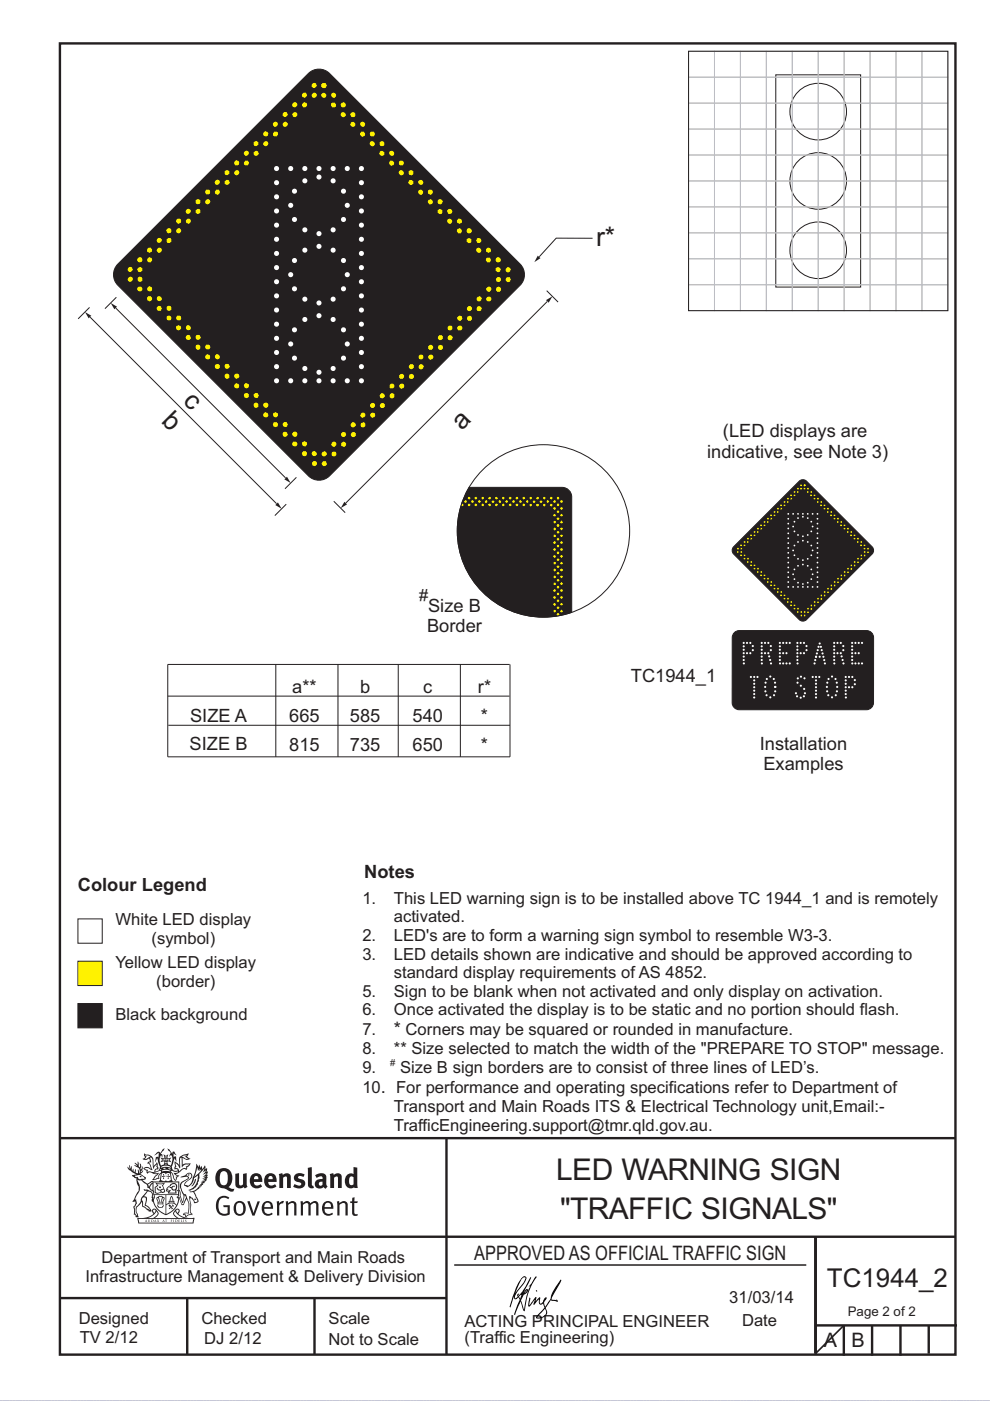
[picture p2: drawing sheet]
<svg xmlns="http://www.w3.org/2000/svg" width="210mm" height="297mm" viewBox="0 0 210 297" stroke-linecap="round" stroke-linejoin="round" font-family="sans-serif">
<defs><g id="words">
<g font-size="6.3" fill="#231f20">
<text x="118" y="250.3">LED WARNING SIGN</text>
<text x="118.8" y="258.3">&quot;TRAFFIC SIGNALS&quot;</text>
</g>
<g font-size="5.6" fill="#231f20">
<text x="126.4" y="52.1">r*</text>
<text x="34" y="89.5" transform="rotate(45 34 89.5)">b</text>
<text x="38.6" y="85.3" transform="rotate(45 38.6 85.3)">c</text>
<text x="98" y="91.4" transform="rotate(-45 98 91.4)">a</text>
</g>
<text font-size="5.5" fill="#231f20" x="175.4" y="272.9">TC1944_2</text>
<g font-size="4.2" fill="#231f20">
<text x="100.6" y="267.2">APPROVED AS OFFICIAL TRAFFIC SIGN</text>
<text x="174.7" y="285.6">A</text>
<text x="180.6" y="285.6">B</text>
</g>
<g font-size="3.9" fill="#231f20">
<text x="153.3" y="92.7">(LED displays are</text>
<text x="150" y="97.1">indicative, see Note 3)</text>
<text x="90.8" y="129.7">Size B</text>
<text x="90.6" y="134">Border</text>
<text x="62" y="147">a**</text>
<text x="76.4" y="147">b</text>
<text x="89.8" y="147">c</text>
<text x="101.4" y="147">r*</text>
<text x="133.8" y="144.7">TC1944_1</text>
<text x="40.3" y="153">SIZE A</text>
<text x="61.3" y="153.1">665</text>
<text x="74.2" y="153.1">585</text>
<text x="87.5" y="153.1">540</text>
<text x="102" y="153.1">*</text>
<text x="40.2" y="159.1">SIZE B</text>
<text x="61.3" y="159.1">815</text>
<text x="74.2" y="159.1">735</text>
<text x="87.5" y="159.1">650</text>
<text x="102" y="159.1">*</text>
<text x="161.1" y="159">Installation</text>
<text x="161.9" y="163.3">Examples</text>
<text x="16.5" y="188.9">Colour Legend</text>
<text x="77.3" y="186.1">Notes</text>
<text x="83.5" y="219.5">* Corners may be squared or rounded in manufacture.</text>
</g>
<g font-size="3.5" fill="#231f20">
<text x="88.9" y="127.4">#</text>
<text x="76.9" y="191.6">1.</text>
<text x="83.5" y="191.6">This LED warning sign is to be installed above TC 1944_1 and is remotely</text>
<text x="24.5" y="196.2">White LED display</text>
<text x="83.5" y="195.6">activated.</text>
<text x="32.1" y="200.2">(symbol)</text>
<text x="76.9" y="199.5">2.</text>
<text x="76.9" y="203.5">3.</text>
<text x="83.5" y="199.5">LED's are to form a warning sign symbol to resemble W3-3.</text>
<text x="83.5" y="203.5">LED details shown are indicative and should be approved according to</text>
<text x="24.5" y="205.3">Yellow LED display</text>
<text x="33.1" y="209.2">(border)</text>
<text x="83.5" y="207.4">standard display requirements of AS 4852.</text>
<text x="76.9" y="211.3">5.</text>
<text x="76.9" y="215.3">6.</text>
<text x="83.5" y="211.3">Sign to be blank when not activated and only display on activation.</text>
<text x="83.5" y="215.3">Once activated the display is to be static and no portion should flash.</text>
<text x="24.5" y="216.3">Black background</text>
<text x="76.9" y="219.5">7.</text>
<text x="76.9" y="223.6">8.</text>
<text x="76.9" y="227.5">9.</text>
<text x="83.5" y="223.6">** Size selected to match the width of the &quot;PREPARE TO STOP&quot; message.</text>
<text x="84.8" y="227.5">Size B sign borders are to consist of three lines of LED’s.</text>
<text x="76.9" y="231.8">10. For performance and operating specifications refer to Department of</text>
<text x="83.5" y="235.8">Transport and Main Roads ITS &amp; Electrical Technology unit,Email:-</text>
<text x="83.5" y="239.7">TrafficEngineering.support@tmr.qld.gov.au.</text>
<text x="21.5" y="267.8">Department of Transport and Main Roads</text>
<text x="18.1" y="271.8">Infrastructure Management &amp; Delivery Division</text>
<text x="16.7" y="280.7">Designed</text>
<text x="42.7" y="280.7">Checked</text>
<text x="69.7" y="280.7">Scale</text>
<text x="98.5" y="281.4">ACTING PRINCIPAL ENGINEER</text>
<text x="154.7" y="276.2">31/03/14</text>
<text x="157.4" y="281.2">Date</text>
<text x="16.9" y="284.8">TV 2/12</text>
<text x="43.3" y="284.9">DJ 2/12</text>
<text x="69.7" y="285.2">Not to Scale</text>
<text x="98.5" y="284.8">(Traffic Engineering)</text>
</g>
<text font-size="2.8" fill="#231f20" x="179.8" y="279.1">Page 2 of 2</text>
<text font-size="2" fill="#231f20" x="82.7" y="226">#</text>
</g></defs>
<path d="M12.7 9.2h190v278h-190zM12.7 241.3h189.9M94.7 241.4v45.8M12.7 275.2h82M12.7 262.2h190.1M39.7 275.2v12M66.7 275.2v12M173 262.2v24.8M173 281h30M197 281v6" fill="none" stroke="#231f20" stroke-width=".51"/>
<path d="M96.4 268.2h74.6" fill="none" stroke="#231f20" stroke-width=".21"/>
<g fill="#231f20">
<path d="M47 248.5a2.55 2.55 0 0 0 0 2.7l.3 .1a.81 .81 0 0 0 1-.9v-.6a1.04 1.04 0 0 0-1.1-1.5zM46.3 248.1a1.82 1.82 0 0 1 2.1-.2 1.82 1.82 0 0 1 .9 1.9 2.29 2.29 0 0 1-.8 1.9l.7 .3h.5l-.2 .6a2.87 2.87 0 0 1-2-.7 2.12 2.12 0 0 1-1.7-3.1z" fill-rule="evenodd"/>
<path d="M49.9 248.9l.8-.2v2a.46 .46 0 0 0 .2 .6 .46 .46 0 0 0 .7-.2v-2.2l.7-.2v2.4l.2 .5-.6 .4-.2-.3a1.02 1.02 0 0 1-1.2 .2 1.02 1.02 0 0 1-.6-1.1z" fill-rule="evenodd"/>
<path d="M54 249.5l-.1 .5h.9a.49 .49 0 0 0-.2-.6 .49 .49 0 0 0-.6 .1zM53.4 249.2a1.34 1.34 0 0 1 1.6-.3 1.34 1.34 0 0 1 .6 1.5v.2h-1.7a.77 .77 0 0 0 .5 .8 .77 .77 0 0 0 .9-.3l.3 .4a1.59 1.59 0 0 1-2.1 .2 1.59 1.59 0 0 1-.4-2z" fill-rule="evenodd"/>
<path d="M57 249.5l-.1 .5h.9a.49 .49 0 0 0-.2-.6 .49 .49 0 0 0-.6 .1zM56.4 249.2a1.34 1.34 0 0 1 1.6-.3 1.34 1.34 0 0 1 .7 1.5v.2h-1.8a.77 .77 0 0 0 .5 .8 .77 .77 0 0 0 .9-.3l.3 .4a1.59 1.59 0 0 1-2 .2 1.59 1.59 0 0 1-.5-2z" fill-rule="evenodd"/>
<path d="M59.1 248.9l.8-.2 .1 .4a.95 .95 0 0 1 1-.3 .95 .95 0 0 1 .7 .8v2.3h-.8v-2.3a.46 .46 0 0 0-.8 .1v2.2h-.9z" fill-rule="evenodd"/>
<path d="M62.5 249.1a1.75 1.75 0 0 1 2.1-.1l-.2 .5-.6-.2a.43 .43 0 0 0-.6 .3l.4 .3a1.04 1.04 0 0 1 1.2 1.2 1.04 1.04 0 0 1-1.4 .9l-1.2-.4 .3-.6 1 .4 .4-.4a.88 .88 0 0 0-1-.5l-.4-.2-.1-.4z" fill-rule="evenodd"/>
<path d="M65.3 247.6l.8-.2 .1 3.8 .2 .2 .2 .5a.88 .88 0 0 1-1-.1 .88 .88 0 0 1-.3-1z" fill-rule="evenodd"/>
<path d="M67.8 250.6a.43 .43 0 0 0-.1 .7 .43 .43 0 0 0 .7-.1v-.7zM66.8 249.2a1.7 1.7 0 0 1 2.4 .1v1.8l.3 .4-.4 .5-.5-.3a1.03 1.03 0 0 1-1.7-.2 1.03 1.03 0 0 1 .8-1.5h.7v-.4a.8 .8 0 0 0-1.2 .1z" fill-rule="evenodd"/>
<path d="M69.9 248.9l.8-.2 .1 .4a.95 .95 0 0 1 1-.3 .95 .95 0 0 1 .7 .8v2.3h-.8v-2.3a.46 .46 0 0 0-.8 .1v2.2h-.8z" fill-rule="evenodd"/>
<path d="M74.3 249.5a1.48 1.48 0 0 0 0 1.7l.4 .1 .3-.2v-1.5l-.3-.2zM75 247.4l.8 .2 .1 4.3h-.7l-.1-.2a1.26 1.26 0 0 1-1.4 0 1.26 1.26 0 0 1-.6-1.3 1.29 1.29 0 0 1 .5-1.3 1.29 1.29 0 0 1 1.4-.2z" fill-rule="evenodd"/>
<path d="M46.4 253.9a1.72 1.72 0 0 1 2.2 0l-.2 .3a1.24 1.24 0 0 0-1.4-.1 1.24 1.24 0 0 0-.7 1.3 1.49 1.49 0 0 0 1.3 2l.7-.2v-1.3h-.9l-.1-.4h1.4v2a1.93 1.93 0 0 1-2.2-.1 1.93 1.93 0 0 1-.7-2.2l.2-.7z" fill-rule="evenodd"/>
<path d="M50.3 255.2a1.65 1.65 0 0 0 .3 2.2 .99 .99 0 0 0 1-1.5 .78 .78 0 0 0-.4-.8 .78 .78 0 0 0-.9 .1zM50 254.9a1.33 1.33 0 0 1 1.6-.1 1.33 1.33 0 0 1 .5 1.5 1.31 1.31 0 0 1-1.3 1.5 1.31 1.31 0 0 1-1.3-1.6l.1-.5z" fill-rule="evenodd"/>
<path d="M52.5 254.7l.4-.1 .9 2.6 .8-2.5h.5l-1.1 3h-.5z" fill-rule="evenodd"/>
<path d="M56.2 255.2l-.2 .7h1.4a.7 .7 0 0 0-.3-.8 .7 .7 0 0 0-.9 .1zM55.9 255a1.22 1.22 0 0 1 1.5-.2 1.22 1.22 0 0 1 .5 1.5h-1.9a.93 .93 0 0 0 .5 1 .93 .93 0 0 0 1.2-.2l.1 .3a1.43 1.43 0 0 1-1.7 .1 1.43 1.43 0 0 1-.6-1.7z" fill-rule="evenodd"/>
<path d="M58.7 254.8l.4-.2 .1 .5 .4-.3 .6-.2-.2 .6a.66 .66 0 0 0-.8 .6v1.9h-.4z" fill-rule="evenodd"/>
<path d="M60.6 254.8l.4-.2 .1 .5a.94 .94 0 0 1 1-.4 .94 .94 0 0 1 .8 .7v2.3h-.5l-.1-2.5a.81 .81 0 0 0-1.2 .3v2.2h-.4z" fill-rule="evenodd"/>
<path d="M63.7 254.7l.5-.1 .1 .5 .4-.3a.78 .78 0 0 1 1.1 .3 .9 .9 0 0 1 1-.5 .9 .9 0 0 1 .7 .8v2.3h-.4l-.1-2.5a.67 .67 0 0 0-1.1 .3v2.2h-.5v-2.4l-.4-.2-.7 .4v2.2h-.5z" fill-rule="evenodd"/>
<path d="M69 255.2l-.2 .7h1.4a.7 .7 0 0 0-.3-.8 .7 .7 0 0 0-.9 .1zM68.7 255a1.22 1.22 0 0 1 1.5-.2 1.22 1.22 0 0 1 .5 1.5h-1.9a.93 .93 0 0 0 .5 1 .93 .93 0 0 0 1.2-.2l.1 .3a1.44 1.44 0 0 1-1.7 .1 1.44 1.44 0 0 1-.6-1.7z" fill-rule="evenodd"/>
<path d="M71.4 254.8l.5-.2 .1 .5a.94 .94 0 0 1 1-.4 .94 .94 0 0 1 .7 .7v2.3h-.4l-.1-2.5a.81 .81 0 0 0-1.2 .3v2.2h-.5z" fill-rule="evenodd"/>
<path d="M74.7 254l.5-.2v.9h.7l-.1 .4h-.7l.1 2.2 .1 .1h.5l.1 .3a.75 .75 0 0 1-1.2-.6v-2h-.4v-.4h.4z" fill-rule="evenodd"/>
<path d="M30.8 244.9l1.1 .3-.9 .5h-.4l.5-.5zM31.8 245.5l.2-.1a2.44 2.44 0 0 1 .4 2l.1 .4 .7-1-.1 .6 .3 .3a.57 .57 0 0 0-.6 .8l-1-.2-.5 .2 .1-.5-.7-.2 .6-.2 1 .5 .1-.1-.6-1.3-.2-.1 .5-.1zM30.7 244.5l-.2 .4 .3 .4-.6 .4a1.04 1.04 0 0 0 1.4-.1l.2 .7h-.4l-.2 .4a.94 .94 0 0 1 .9 1.1l-.2-.1a1.16 1.16 0 0 0-1.5-.1l.3 .4 .4 .2 .1 .5 .2 .2v-.2a.94 .94 0 0 1 1.1 .2h.9l-1.2 1.2a1.13 1.13 0 0 0 1.2-.2l.4-.1-.1-.4 .5-.7a.83 .83 0 0 0-.6 1.1l-.3-.1-.7 .3 1.1-1.4-.5 .2-.5-.1 1.3-.5-.2-.2-.8 .4v-.3l.2-.2 .3 .1 .1-.3-.2-.4v-.6l-.2-.3-.6 .9v-.7a1.42 1.42 0 0 0-1.7-1.8z" fill-rule="evenodd"/>
<path d="M38.5 245.3l.5-.3 .7-.1-.6 .3 .8 .5h-.3zM38.3 245.5h.2l.1 2a1.69 1.69 0 0 1 1.5-.7l-.7 .5 .1 .5a1.1 1.1 0 0 0-1.5 .6l-.1-.5-.2-.2h-.5l.2-.4-.2-.7a1.42 1.42 0 0 1 .8 1.1l.2-.1zM37.1 246.2l.1 1-.2 .3v.5l.6-.1 .1 .2a.96 .96 0 0 1-1.1-.1l-.1 .1a1.06 1.06 0 0 0 1.3 .2v.1a.72 .72 0 0 1-1 .2l.3 .5 .6 .3-.4 .1-.1 .7-.3-.4-.3-1.1-.4-.4 .4 .9a1.54 1.54 0 0 0 .6 1.2l.2-.3a.58 .58 0 0 1 .5-.7l.1-.2h-.3l-.4-.3 .9-.5a.93 .93 0 0 1 1.1-.5l.1 .2 .2-.1 .1-.5a.99 .99 0 0 0 .7-.9l-1.3 .1-.4 .3v-1.5l.9 .4 .8-.3h-.3l-.5-.4 .4-.7-.7 .2a1.46 1.46 0 0 0-1.3 2.1v.4l-.2-.4z" fill-rule="evenodd"/>
<path d="M35.6 248.9l.2 .1-.1 .4h.3l-.3 .1v.5l-.1-.6h-.3l.3-.1z" fill-rule="evenodd"/>
<path d="M34.6 248.9l.2 .1-.1 .3 .4 .1h-.4v.6l-.1-.5-.3-.1h.3z" fill-rule="evenodd"/>
<path d="M34.3 248.8a.57 .57 0 0 1 .9 .2 .57 .57 0 0 1 .9-.2l.2 1.4-.2 .1a.57 .57 0 0 1-.9-.1 .69 .69 0 0 1-1.1 0zM34.2 248.1l-.3 2.1-.2 .4h2.9l-.1-.4-.3-2.1h-.2v.3l-.8-.1-.9 .1 .1-.3z" fill-rule="evenodd"/>
<path d="M34.2 252.4a.3 .3 0 0 0 .6 0 .3 .3 0 0 0-.6 0zM33.3 251l.3 .3-.3 .3a.79 .79 0 0 0 0 1.3l.8-.2-.1-.3a.55 .55 0 0 1-.7-.6h.1l.1 .3 .4 .1 .8-.2-.4-.7 .4-.3-.7 .1zM33 250.7l1.1 .2 .9-.2-.4 .7 .4 1.1a.56 .56 0 0 1-.8 .3l-.2 .1a.73 .73 0 0 1-.9 .1 .73 .73 0 0 1-.3-.9v-.4l.5-.4z" fill-rule="evenodd"/>
<path d="M35.6 251.9l.7-.5a.58 .58 0 0 1 1-.1 .58 .58 0 0 1-.5 .9l-.2-.3a.43 .43 0 0 1 .6-.3v-.1a.57 .57 0 0 0-.8 .2l-.2-.1-.3 .2 .4 .1a.55 .55 0 0 0 .9 .5v.5h-1.3l.3-.4-.1-.2-.6 .1 .2-.2-.2-.1zM35.4 251.8l-.1 .2a.39 .39 0 0 0 .2 .7l.3-.1-.2 .5h1.9l-.1-.8a.86 .86 0 0 0-.1-1.4 .86 .86 0 0 0-1.3 .4z" fill-rule="evenodd"/>
<path d="M36 254.8h.8v.2h-.8zM36.4 253.8l.2 .8h-.4zM36.4 253.5l-.3 .5-.1 .6h-.2v.4l-.7 .4 .1 .2a1.48 1.48 0 0 1 2.2 .1l.2-.1-.6-.5v-.5h-.2l-.1-.6z" fill-rule="evenodd"/>
<path d="M35.8 255.4l.3 .1 .2 .3 .3-.2-.2-.2a.38 .38 0 0 1 .4 .5l-.1-.2-.3 .3 .3 .2-.3 .2-.1-.3-.4 .3-.1-.2 .4-.3-.2-.1-.1 .1z" fill-rule="evenodd"/>
<path d="M34.5 254h.2v.2l-.3 .6h-.1zM33.6 255.3h.9v.2a.55 .55 0 0 1-.8 .4v-.2h-.2zM33.4 254h.2l.2 .8h-.2zM33.6 255h.8l.1 .1-.8 .1zM33.8 253.7h.5l-.2 1.1h-.2zM33.3 253.8l-.1 .3 .3 1.2a.48 .48 0 0 0-.1 .5 .48 .48 0 0 0 .4 .3l.6-.1a.49 .49 0 0 0 .2-.7l.3-1.2-.1-.3a1.42 1.42 0 0 0-1.5 0z" fill-rule="evenodd"/>
<path d="M33.6 251.6h.5l.1 .3h-.4z" fill-rule="evenodd"/>
<path d="M41.3 250.1l.3-.2-.2 .9-.6 .7h-.2l.5-.7z" fill-rule="evenodd"/>
<path d="M39.7 249l.3-.2 .5 .2a.88 .88 0 0 1-.6 1.1 1.22 1.22 0 0 0-.8 1.3l.5 .2a.72 .72 0 0 0 .9-.4l.5-.8 .2-.6 .8-.6v.3a2.85 2.85 0 0 1-2 2.8l.1 .1a2.13 2.13 0 0 0 1.9-1.5l-.1-.2a2.01 2.01 0 0 0 .3-1.8l1.2-1.3-.4 1 .7-.5-.7 1 .8-.4-.8 .8 .7-.1-.9 .5 .8-.1-.8 .4h.7l-.8 .3 .3 .2h-.4l.2 .4-.4-.1 .2 .3h-.4l.1 .3h-.1a2.16 2.16 0 0 1-2 1l.1 .2h.4a.76 .76 0 0 1 .7 .7l.5 1.2-.6 .2a1.45 1.45 0 0 0-1.2-1.3l.3 1.8-.1 1.9 .4 .2a1.07 1.07 0 0 0-1.2 .4v-.3l-.5-.2a.87 .87 0 0 1 1-.1l.1-.7a4.4 4.4 0 0 0-.6-3.1l-.1-.3h-.2a2.16 2.16 0 0 1-.7-2.2l.3-.3 1.2-.8a.55 .55 0 0 0-.4-.7zM37.8 252.4a.76 .76 0 0 1 .3 1.1l.6 1.6 .4-1.7 .2 .1a.61 .61 0 0 1-.1 .9l-.3 .9h-.2l-.7-1.6-.3 .1a1.18 1.18 0 0 0 .1-1.4zM41.8 247.5l.2 .8 .3-.6v.6l.3-.5a1.9 1.9 0 0 1-1.1 1.4l-.3 .3zM38.2 249.6l1.4-.1 .2 .1v.3l-.5 .3a1.26 1.26 0 0 0-1 1.9l.2 .7a1.84 1.84 0 0 1 .2 2l-.4-1.3a.96 .96 0 0 0-.4-1.3l-.4 .3a.78 .78 0 0 1-.1 1.3l.2 .2h.4l.4 1.1a.38 .38 0 0 0 .2 .4 .38 .38 0 0 0 .4-.1l.6-1.2a2.94 2.94 0 0 1 .3 2.5v.5l-.8-.1-.3 .4v.2l.4-.1 .1 .4 .2 .1a1.02 1.02 0 0 1 1.3-.5l-.1-.4-.3-.1 .2-1.7-.3-1.4 .1 .1a1.14 1.14 0 0 1 .7 .9 .63 .63 0 0 0 .9-.2 .63 .63 0 0 0-.2-.8l-.6-1.3 .9-.6 .2-.3 .2-.1v-.2h.3l-.1-.3h.4l-.1-.3 .5-.1-.2-.2 .5-.4 .1-.2-.3 .1 .5-.6-.3 .1 .3-.6-.4 .1 .4-.5v-.3l-.3 .2 .1-.6v-.3l-.4 .3-.1-.8-.5 .8-.2-.7-.2 .5-.3-.8-.1 .6-.5-.8-.1 1.4-.7 1.9a1.81 1.81 0 0 1-.9 1.4l-.6-.2a1.75 1.75 0 0 1 1.1-1.2 .75 .75 0 0 0 .1-1.3 .75 .75 0 0 0-1.2 .5z" fill-rule="evenodd"/>
<path d="M41.2 254.2l.3-.1 .1 .3h-.4z" fill-rule="evenodd"/>
<path d="M29.4 258.4h11.6l-.2 .8h-11.3zM31.3 258.2l.5-.1a2.48 2.48 0 0 0 1.4-1.3l.2 .6-.5 .5-.4 .3zM32.5 256.6l.3-.2 .2 .2-.3 .6zM37.2 256.8a2.65 2.65 0 0 0 1.8 1.4h-1.1l-.5-.3-.5-.5zM37.4 256.6l.2-.2 .3 .2-.3 .6zM29.2 258.2l.1 1.2h11.7l.3-1.1-.2-.1a4.1 4.1 0 0 1-3.3-.9l.3-.4-.1-.5a1.06 1.06 0 0 0-1.3 .9l.2 .4 .6 .5h-4.7l.3-.1a.84 .84 0 0 0 .6-.7 .84 .84 0 0 0-.5-.9l-.3-.2-.5 .1-.1 .5 .3 .4a4.2 4.2 0 0 1-3.4 .9z" fill-rule="evenodd"/>
<path d="M31 258.7l.1 .2h-.2zM31 258.6l-.3 .5 .4-.1 .2 .1z" fill-rule="evenodd"/>
<path d="M31.3 258.6h.2v.4a.25 .25 0 0 0 .3-.1 .25 .25 0 0 0-.1-.3h.1a.29 .29 0 0 1 0 .4 .29 .29 0 0 1-.4 0 .29 .29 0 0 1 0-.4z" fill-rule="evenodd"/>
<path d="M32.2 258.6a.22 .22 0 0 1 .3 .2 .22 .22 0 0 1-.3 .2zM32 258.6v.5a.33 .33 0 0 0 .5-.1 .33 .33 0 0 0 0-.4 .33 .33 0 0 0-.5 0z" fill-rule="evenodd"/>
<path d="M32.9 258.7l.1 .2h-.2zM32.9 258.6l-.2 .5 .3-.1 .2 .1z" fill-rule="evenodd"/>
<path d="M33.3 258.6h.2v.2l.3-.2-.2 .2 .2 .3-.3-.2-.1 .2h-.1l.2-.3z" fill-rule="evenodd"/>
<path d="M34.7 258.7l.1 .2h-.2zM34.7 258.6l-.3 .5 .4-.1 .2 .1z" fill-rule="evenodd"/>
<path d="M35 258.6h.4h-.1v.5h-.2l.1-.5z" fill-rule="evenodd"/>
<path d="M36.2 258.6h.3h-.2v.2h.2h-.2l.1 .3h-.2z" fill-rule="evenodd"/>
<path d="M36.7 258.6h.2v.5h-.2z" fill-rule="evenodd"/>
<path d="M37.3 258.6a.22 .22 0 0 1 .3 .2 .22 .22 0 0 1-.3 .2zM37.1 258.6v.5a.33 .33 0 0 0 .5-.1 .33 .33 0 0 0 0-.4 .33 .33 0 0 0-.5 0z" fill-rule="evenodd"/>
<path d="M37.8 258.6h.3h-.1v.2h.1h-.1v.2l.1 .1h-.3z" fill-rule="evenodd"/>
<path d="M38.3 258.6h.3l-.1 .4 .2 .1h-.4z" fill-rule="evenodd"/>
<path d="M38.9 258.6h.2v.5h-.2z" fill-rule="evenodd"/>
<path d="M39.3 258.6h.2l-.2 .1 .2 .2-.1 .2h-.1v-.2l.2 .1z" fill-rule="evenodd"/>
<path d="M34.2 247.4a1.51 1.51 0 0 1 2 .2 2.67 2.67 0 0 0-2.1 0zM35.7 247.6l.4 .2 .1 .2-.4-.1zM34.6 247.7l.4-.1 .2 .2h-.4zM34 247.9l.3 .1-.3 .1zM34.9 246.9l.3-.2 .2 .2zM34.9 245.7h.2v.4h-.2zM35 245.1l.2 .2 .2-.2-.1 .4h-.2zM35.1 246.3h.2l.1 .4-.2-.2-.2 .2zM35.3 245.7h.2v.4h-.2zM34.4 245.7l.3 .1v.2l-.3 .1 .2-.2zM35.7 245.8l.3-.1-.2 .2 .2 .2-.4-.1zM32.7 244.9l1-.5-.1 1-.2-.1-.4 .1-.2 1.1 .5-1 .2 .9a1.84 1.84 0 0 1 .3 1.7l.4 .1a2.48 2.48 0 0 1 2.2 .1l.2-.3-.2-.7 .7-1.7 .4 .6-.2-1-.2-.1-.2 .3v-.9l.6 .4-.6-.7h-.3l-.1 .4-.5-.8-.5-.3 .2 .4 .5 .6-.4 .7 .4-.3a2.06 2.06 0 0 1 0 2.2l-.6-.2-.1-.6 .1-.1 .8 .2-.4-.5 .4-.5-.7 .2-.2-.2 .2-.7-.5 .4-.5-.4 .2 .7-.2 .2-.7-.2 .4 .5-.4 .5 .7-.2 .2 .1-.2 .6-.5 .2a2.02 2.02 0 0 1 0-2.2l.3 .5-.1-.6-.3-.1 .8-1.2-.5 .3-.4 .7-.2-.3a.8 .8 0 0 0-.8 .5z" fill-rule="evenodd"/>
<path d="M29.2 250.1l.3 .2a.61 .61 0 0 1 .8 .3l.3 .2a.8 .8 0 0 1 .6 1l.4 .1 .5 .6a1 1 0 0 1 .5 1l-.1 .7v-.5h-.1a.96 .96 0 0 0-.8-1.3l-.3-.2h-.6l-.1-.1-.2 .1 .2 .3h.5l-1.1 1.4-.2 .9-.4 .6a1.33 1.33 0 0 0-.5 1.8l.2 .5a1.26 1.26 0 0 1-.5-1.4l-.1-.4a1.56 1.56 0 0 0 .4-1.7l-.3 .2 .2-.5a3.2 3.2 0 0 0 .7-3zM30.4 253.9h.4a2.06 2.06 0 0 1-.1 1.6l.7 .5 .4 .5-.6-.2-.8-.6-.1-.9a.51 .51 0 0 1 .1-.9zM28.6 249.3a1.52 1.52 0 0 1 2.1 .6l-1.1 .1-.2-.1-.2-.4-.4 .1zM27.5 247v.8l-.3-.4-.2 .1a3.1 3.1 0 0 0 2 1.5l-1 .1 .5 .6 .5 .1v1.1a1.84 1.84 0 0 1-.2 2.5l-.4 .9-.4 .4 .3 .1 .4-.1 .1 .4-.2 .5-.3 .2 .1 1.8 .2-.1 .2 .6h.2l.4-.1-.1-.5a1.3 1.3 0 0 1-.1-1.6l.8-1.1 .2 1.1 .6 .2 .4 .6 .2-.2 .2 .4 .5-.1a1.85 1.85 0 0 0-1.2-1.3l.1-.3a1.39 1.39 0 0 0 0-1.5h-.5l.5-.6a.66 .66 0 0 1 .9-.4 .66 .66 0 0 1 .3 .9l-.1 .4h.2v.1l-.2 .3 .2 .5 .2-.3a2.24 2.24 0 0 0 .1-2.2 .73 .73 0 0 1-.7-.6 .73 .73 0 0 1 .5-.8l.1-.2a.94 .94 0 0 0-.9 .8 .48 .48 0 0 1-.1-.5 .48 .48 0 0 1 .5-.3l.5-.3a.51 .51 0 0 0-.8 .2l-.5 .3-1-.8 .6-.1 .1-.5-1.1-.7 .5-.4v-.4l-.5 .5 .1-.2a.69 .69 0 0 0 .2-1.1v.5l-.3 .2 .1-1.1-.3-.2 .1 .6-.1 .2-.4-1.2v.6l-.7-.3 .6 .6-.6-.2 .2 .3a1 1 0 0 1 .8 1.5l-.2-.8v.8l-.5-.2-.1-.7-.2 .6-.2-.1v-.6l-.2 .4-.2-.2 .1-.7-.2 .5z" fill-rule="evenodd"/>
<path d="M29.5 249.5l.3-.2 .3 .3z" fill-rule="evenodd"/>
<path d="M32.4 250.5h5.6v2l-.2-.1v-1.7h-5.2v2.5h5.2v-.8l.1 .2-.1 1.1v-.3h-2.5v4a4.1 4.1 0 0 0 2.6-3.6l.1-.1a4 4 0 0 1-2.8 3.9 4.2 4.2 0 0 1-2.8-4.7l.1 1.3 .1-.1a3.8 3.8 0 0 0 2.5 3.3v-4h-2.5l-.2-.9z" fill-rule="evenodd"/>
<circle cx="40" cy="249.1" r=".17"/>
</g>
<g fill="#000">
<path d="M111.6 273.7l.2-.2-.5 .7zM110.4 274.5l.2 .1-.3 .8-.2-.5zM110.9 270.9h.5a9.3 9.3 0 0 1-2 3.1l-.1 .3 1-2.5zM110.6 271a14.7 14.7 0 0 0-2.2 4.9l-.3 1.2 .1 .1 .8-2.3a.42 .42 0 0 0 .2 .6 .42 .42 0 0 0 .6-.3l.2-.1 .2 .5-1.1 3.2h.2l1.1-2.9 .6 1.9 .2 .2 .2-.5a13.5 13.5 0 0 1 2-6.2l.4-.5-.1-.2-1.6 2.1 .4-.1a14.9 14.9 0 0 0-1.3 5.1l-.4-1.1a1.39 1.39 0 0 1 .2-1.9l.1-.2a.92 .92 0 0 0 .8-1.2 .75 .75 0 0 0-.8 .7l-.1 .2 1.6-3.4h-.1l-.4 .7a10.5 10.5 0 0 1-2.2 3.3l.2-.5a.32 .32 0 0 0-.4 .2 .32 .32 0 0 0 .1 .4l-.5 .4a3.2 3.2 0 0 1 1.1-2.3l.5-.6a2.49 2.49 0 0 0 .7-1.6l-.4-.2z" fill-rule="evenodd"/>
<path d="M113.7 273.6l.3 .2h-.3z" fill-rule="evenodd"/>
<path d="M115.6 277.5a1.15 1.15 0 0 1 .1 1.3 1.15 1.15 0 0 1-1.2 .5l-.6 .1zM112.2 275.2l-.2 1.6 .2 .2 1.2-1.5-.2 1.1 1.1-1.1a.94 .94 0 0 0 .4 1.1l.5-.3 .3 .9-1.2 1.3a.98 .98 0 0 0-.5 1 1.9 1.9 0 0 0 2.3-1.3l-.1-.2a1.02 1.02 0 0 1 .2-1.4l.6-1 1.5 .3-.2-.4v.2l-1.1-.1v-.3l2-3.6 .1-.2-.2-.2-1.7 2.8a6.6 6.6 0 0 1-1.6 2.9l-.1-.2a1.01 1.01 0 0 1 .4-1.4l.1-.2-.3-.1-.4 .4-.1 .5-.6 .4-.1-.4 .1-.9-.2-.1-.9 1 .3-1h-.2l-1.4 1.8 .3-1.5v-.1z" fill-rule="evenodd"/>
</g>
<path d="M179 281v6.4M185 281v6.4M191 281v6.4" fill="none" stroke="#231f20" stroke-width=".51"/>
<path d="M179 281l-6 6" fill="none" stroke="#231f20" stroke-width=".35"/>
<path d="M16.5 203.8h5.2v5.2h-5.2z" fill-rule="evenodd" fill="#fff200" stroke="#231f20" stroke-width=".21"/>
<path d="M16.5 212.8h5.2v5.1h-5.2z" fill-rule="evenodd" fill="#231f20" stroke="#231f20" stroke-width=".21"/>
<path d="M16.5 194.8h5.2v5.2h-5.2z" fill-rule="evenodd" fill="#fff" stroke="#231f20" stroke-width=".21"/>
<path d="M35.6 147.6h72.5M35.7 153.8h72.5M58.5 140.9v19.6M71.7 140.9v19.6M84.5 140.9v19.6M97.6 140.9v19.6M108.1 140.9h-72.5v19.6h72.6v-19.6" fill="none" stroke="#231f20" stroke-width=".21"/>
<path d="M99.5 103.3h19.7a2.05 2.05 0 0 1 2.1 2.1v24.4a18.3 18.3 0 0 1-20.2-5.6 18.3 18.3 0 0 1-1.6-20.9z" fill-rule="evenodd" fill="#231f20" stroke="#231f20" stroke-width=".21"/>
<g fill="#fff200">
<circle cx="118.4" cy="130.3" r=".27"/>
<circle cx="118.4" cy="128.8" r=".27"/>
<circle cx="118.4" cy="127.4" r=".27"/>
<circle cx="118.4" cy="125.9" r=".27"/>
<circle cx="118.4" cy="124.5" r=".27"/>
<circle cx="118.4" cy="123" r=".27"/>
<circle cx="118.4" cy="121.6" r=".27"/>
<circle cx="118.4" cy="120.1" r=".27"/>
<circle cx="118.4" cy="118.7" r=".27"/>
<circle cx="118.4" cy="117.2" r=".27"/>
<circle cx="118.4" cy="115.8" r=".27"/>
<circle cx="118.4" cy="114.3" r=".27"/>
<circle cx="118.4" cy="112.9" r=".27"/>
<circle cx="118.4" cy="111.4" r=".27"/>
<circle cx="118.4" cy="110" r=".27"/>
<circle cx="118.4" cy="108.5" r=".27"/>
<circle cx="118.4" cy="107.1" r=".27"/>
<circle cx="118.4" cy="105.6" r=".27"/>
<circle cx="119.1" cy="129.6" r=".27"/>
<circle cx="119.1" cy="128.1" r=".27"/>
<circle cx="119.1" cy="126.7" r=".27"/>
<circle cx="119.1" cy="125.2" r=".27"/>
<circle cx="119.1" cy="123.8" r=".27"/>
<circle cx="119.1" cy="122.3" r=".27"/>
<circle cx="119.1" cy="120.9" r=".27"/>
<circle cx="119.1" cy="119.4" r=".27"/>
<circle cx="119.1" cy="118" r=".27"/>
<circle cx="119.1" cy="116.5" r=".27"/>
<circle cx="119.1" cy="115" r=".27"/>
<circle cx="119.1" cy="113.6" r=".27"/>
<circle cx="119.1" cy="112.1" r=".27"/>
<circle cx="119.1" cy="110.7" r=".27"/>
<circle cx="119.1" cy="109.2" r=".27"/>
<circle cx="119.1" cy="107.8" r=".27"/>
<circle cx="119.1" cy="106.3" r=".27"/>
<circle cx="98.8" cy="106.3" r=".27"/>
<circle cx="100.2" cy="106.3" r=".27"/>
<circle cx="101.7" cy="106.3" r=".27"/>
<circle cx="103.1" cy="106.3" r=".27"/>
<circle cx="104.6" cy="106.3" r=".27"/>
<circle cx="106" cy="106.3" r=".27"/>
<circle cx="107.5" cy="106.3" r=".27"/>
<circle cx="108.9" cy="106.3" r=".27"/>
<circle cx="110.4" cy="106.3" r=".27"/>
<circle cx="99.5" cy="105.6" r=".27"/>
<circle cx="100.9" cy="105.6" r=".27"/>
<circle cx="102.4" cy="105.6" r=".27"/>
<circle cx="103.8" cy="105.6" r=".27"/>
<circle cx="105.3" cy="105.6" r=".27"/>
<circle cx="106.7" cy="105.6" r=".27"/>
<circle cx="108.2" cy="105.6" r=".27"/>
<circle cx="109.6" cy="105.6" r=".27"/>
<circle cx="98" cy="107.1" r=".27"/>
<circle cx="99.5" cy="107.1" r=".27"/>
<circle cx="100.9" cy="107.1" r=".27"/>
<circle cx="102.4" cy="107.1" r=".27"/>
<circle cx="103.8" cy="107.1" r=".27"/>
<circle cx="105.3" cy="107.1" r=".27"/>
<circle cx="106.7" cy="107.1" r=".27"/>
<circle cx="108.2" cy="107.1" r=".27"/>
<circle cx="109.6" cy="107.1" r=".27"/>
<circle cx="111.1" cy="107.1" r=".27"/>
<circle cx="117.6" cy="107.8" r=".27"/>
<circle cx="117.6" cy="109.2" r=".27"/>
<circle cx="117.6" cy="110.7" r=".27"/>
<circle cx="117.6" cy="112.1" r=".27"/>
<circle cx="117.6" cy="113.6" r=".27"/>
<circle cx="117.6" cy="128.1" r=".27"/>
<circle cx="117.6" cy="115.1" r=".27"/>
<circle cx="117.6" cy="129.6" r=".27"/>
<circle cx="117.6" cy="116.5" r=".27"/>
<circle cx="117.6" cy="118" r=".27"/>
<circle cx="117.6" cy="119.4" r=".27"/>
<circle cx="117.6" cy="120.9" r=".27"/>
<circle cx="117.6" cy="122.3" r=".27"/>
<circle cx="117.6" cy="123.8" r=".27"/>
<circle cx="117.6" cy="125.2" r=".27"/>
<circle cx="117.6" cy="126.7" r=".27"/>
<circle cx="111.8" cy="106.3" r=".27"/>
<circle cx="113.3" cy="106.3" r=".27"/>
<circle cx="114.7" cy="106.3" r=".27"/>
<circle cx="116.2" cy="106.3" r=".27"/>
<circle cx="117.6" cy="106.3" r=".27"/>
<circle cx="111.1" cy="105.6" r=".27"/>
<circle cx="112.5" cy="105.6" r=".27"/>
<circle cx="114" cy="105.6" r=".27"/>
<circle cx="115.5" cy="105.6" r=".27"/>
<circle cx="116.9" cy="105.6" r=".27"/>
<circle cx="112.5" cy="107.1" r=".27"/>
<circle cx="114" cy="107.1" r=".27"/>
<circle cx="115.5" cy="107.1" r=".27"/>
<circle cx="116.9" cy="107.1" r=".27"/>
</g>
<circle cx="115.3" cy="112.6" r="18.3" fill="none" stroke="#231f20" stroke-width=".21"/>
<path d="M155.9 134l.9-.3h27a1.5 1.5 0 0 1 1.5 1.5v13.8a1.5 1.5 0 0 1-1.5 1.5h-27a1.5 1.5 0 0 1-1.5-1.5v-13.8l.1-.5z" fill-rule="evenodd" fill="#231f20" stroke="#231f20" stroke-width=".21"/>
<g fill="#fff">
<circle cx="180.7" cy="136.3" r=".22"/>
<circle cx="180.7" cy="138.5" r=".22"/>
<circle cx="180.7" cy="137" r=".22"/>
<circle cx="180.7" cy="137.8" r=".22"/>
<circle cx="180.7" cy="139.2" r=".22"/>
<circle cx="180.7" cy="139.9" r=".22"/>
<circle cx="180.8" cy="140.7" r=".22"/>
<circle cx="181.4" cy="136.3" r=".22"/>
<circle cx="182.1" cy="136.3" r=".22"/>
<circle cx="181.4" cy="140.7" r=".22"/>
<circle cx="182.1" cy="140.7" r=".22"/>
<circle cx="182.8" cy="140.7" r=".22"/>
<circle cx="182.8" cy="136.3" r=".22"/>
<circle cx="181.4" cy="138.5" r=".22"/>
<circle cx="157.7" cy="136.3" r=".22"/>
<circle cx="157.7" cy="138.5" r=".22"/>
<circle cx="158.4" cy="136.3" r=".22"/>
<circle cx="158.4" cy="138.5" r=".22"/>
<circle cx="159.1" cy="136.3" r=".22"/>
<circle cx="159.1" cy="138.5" r=".22"/>
<circle cx="159.7" cy="137.8" r=".22"/>
<circle cx="157.7" cy="137" r=".22"/>
<circle cx="157.7" cy="137.8" r=".22"/>
<circle cx="157.7" cy="139.2" r=".22"/>
<circle cx="157.7" cy="139.9" r=".22"/>
<circle cx="157.8" cy="140.7" r=".22"/>
<circle cx="159.7" cy="137" r=".22"/>
<circle cx="161.6" cy="136.3" r=".22"/>
<circle cx="161.6" cy="138.5" r=".22"/>
<circle cx="162.3" cy="136.3" r=".22"/>
<circle cx="162.3" cy="138.5" r=".22"/>
<circle cx="163" cy="136.3" r=".22"/>
<circle cx="163" cy="138.5" r=".22"/>
<circle cx="163.5" cy="137.8" r=".22"/>
<circle cx="161.6" cy="137" r=".22"/>
<circle cx="161.6" cy="137.8" r=".22"/>
<circle cx="161.6" cy="139.2" r=".22"/>
<circle cx="161.6" cy="139.9" r=".22"/>
<circle cx="161.6" cy="140.7" r=".22"/>
<circle cx="163.5" cy="137" r=".22"/>
<circle cx="163.1" cy="139.2" r=".22"/>
<circle cx="163.3" cy="139.9" r=".22"/>
<circle cx="163.5" cy="140.7" r=".22"/>
<circle cx="165.4" cy="136.3" r=".22"/>
<circle cx="165.4" cy="138.5" r=".22"/>
<circle cx="165.4" cy="137" r=".22"/>
<circle cx="165.4" cy="137.8" r=".22"/>
<circle cx="165.4" cy="139.2" r=".22"/>
<circle cx="165.4" cy="139.9" r=".22"/>
<circle cx="165.4" cy="140.7" r=".22"/>
<circle cx="166.1" cy="136.3" r=".22"/>
<circle cx="166.8" cy="136.3" r=".22"/>
<circle cx="166.1" cy="140.7" r=".22"/>
<circle cx="166.8" cy="140.7" r=".22"/>
<circle cx="167.5" cy="140.7" r=".22"/>
<circle cx="167.5" cy="136.3" r=".22"/>
<circle cx="166.1" cy="138.5" r=".22"/>
<circle cx="166.8" cy="138.5" r=".22"/>
<circle cx="169.1" cy="136.3" r=".22"/>
<circle cx="169.1" cy="138.5" r=".22"/>
<circle cx="169.8" cy="136.3" r=".22"/>
<circle cx="169.8" cy="138.5" r=".22"/>
<circle cx="170.5" cy="136.3" r=".22"/>
<circle cx="170.5" cy="138.5" r=".22"/>
<circle cx="171.1" cy="137.8" r=".22"/>
<circle cx="169.1" cy="137" r=".22"/>
<circle cx="169.1" cy="137.8" r=".22"/>
<circle cx="169.1" cy="139.2" r=".22"/>
<circle cx="169.1" cy="139.9" r=".22"/>
<circle cx="169.2" cy="140.7" r=".22"/>
<circle cx="171.1" cy="137" r=".22"/>
<circle cx="173.9" cy="136.4" r=".22"/>
<circle cx="173.3" cy="138.5" r=".22"/>
<circle cx="173.6" cy="137.1" r=".22"/>
<circle cx="173.4" cy="137.8" r=".22"/>
<circle cx="173.1" cy="139.2" r=".22"/>
<circle cx="172.9" cy="140" r=".22"/>
<circle cx="172.8" cy="140.7" r=".22"/>
<circle cx="174.5" cy="138.5" r=".22"/>
<circle cx="174.1" cy="137.1" r=".22"/>
<circle cx="174.3" cy="137.8" r=".22"/>
<circle cx="174.6" cy="139.2" r=".22"/>
<circle cx="174.8" cy="140" r=".22"/>
<circle cx="175" cy="140.7" r=".22"/>
<circle cx="173.9" cy="139.2" r=".22"/>
<circle cx="176.9" cy="136.3" r=".22"/>
<circle cx="176.9" cy="138.5" r=".22"/>
<circle cx="177.6" cy="136.3" r=".22"/>
<circle cx="177.6" cy="138.5" r=".22"/>
<circle cx="178.3" cy="136.3" r=".22"/>
<circle cx="178.3" cy="138.5" r=".22"/>
<circle cx="178.9" cy="137.8" r=".22"/>
<circle cx="176.9" cy="137" r=".22"/>
<circle cx="176.9" cy="137.8" r=".22"/>
<circle cx="176.9" cy="139.2" r=".22"/>
<circle cx="176.9" cy="139.9" r=".22"/>
<circle cx="177" cy="140.7" r=".22"/>
<circle cx="178.9" cy="137" r=".22"/>
<circle cx="178.5" cy="139.2" r=".22"/>
<circle cx="178.7" cy="139.9" r=".22"/>
<circle cx="178.9" cy="140.7" r=".22"/>
<circle cx="182.1" cy="138.5" r=".22"/>
<circle cx="179.4" cy="143.5" r=".22"/>
<circle cx="179.4" cy="145.7" r=".22"/>
<circle cx="180.1" cy="143.5" r=".22"/>
<circle cx="180.1" cy="145.7" r=".22"/>
<circle cx="180.8" cy="143.5" r=".22"/>
<circle cx="180.8" cy="145.7" r=".22"/>
<circle cx="181.3" cy="145.1" r=".22"/>
<circle cx="179.4" cy="144.3" r=".22"/>
<circle cx="179.4" cy="145" r=".22"/>
<circle cx="179.4" cy="146.4" r=".22"/>
<circle cx="179.4" cy="147.2" r=".22"/>
<circle cx="179.4" cy="147.9" r=".22"/>
<circle cx="181.3" cy="144.2" r=".22"/>
<circle cx="159.3" cy="143.5" r=".22"/>
<circle cx="160" cy="145.7" r=".22"/>
<circle cx="160" cy="143.5" r=".22"/>
<circle cx="160.7" cy="143.5" r=".22"/>
<circle cx="160" cy="144.3" r=".22"/>
<circle cx="160" cy="145" r=".22"/>
<circle cx="160" cy="146.4" r=".22"/>
<circle cx="160" cy="147.2" r=".22"/>
<circle cx="160" cy="147.9" r=".22"/>
<circle cx="172.4" cy="143.5" r=".22"/>
<circle cx="173.1" cy="145.7" r=".22"/>
<circle cx="173.1" cy="143.5" r=".22"/>
<circle cx="173.8" cy="143.5" r=".22"/>
<circle cx="173.1" cy="144.3" r=".22"/>
<circle cx="173.1" cy="145" r=".22"/>
<circle cx="173.1" cy="146.4" r=".22"/>
<circle cx="173.1" cy="147.2" r=".22"/>
<circle cx="173.1" cy="147.9" r=".22"/>
<circle cx="175.4" cy="145.6" r=".22"/>
<circle cx="175.7" cy="144" r=".22"/>
<circle cx="175.4" cy="146.6" r=".22"/>
<circle cx="176.5" cy="143.4" r=".22"/>
<circle cx="175.7" cy="147.4" r=".22"/>
<circle cx="175.5" cy="144.7" r=".22"/>
<circle cx="176.5" cy="147.8" r=".22"/>
<circle cx="177.6" cy="145.6" r=".22"/>
<circle cx="177.2" cy="144" r=".22"/>
<circle cx="177.5" cy="146.6" r=".22"/>
<circle cx="177.3" cy="147.4" r=".22"/>
<circle cx="177.5" cy="144.7" r=".22"/>
<circle cx="162.3" cy="145.6" r=".22"/>
<circle cx="162.6" cy="144" r=".22"/>
<circle cx="162.3" cy="146.6" r=".22"/>
<circle cx="163.4" cy="143.4" r=".22"/>
<circle cx="162.6" cy="147.4" r=".22"/>
<circle cx="162.4" cy="144.7" r=".22"/>
<circle cx="163.4" cy="147.8" r=".22"/>
<circle cx="164.5" cy="145.6" r=".22"/>
<circle cx="164.1" cy="144" r=".22"/>
<circle cx="164.4" cy="146.6" r=".22"/>
<circle cx="164.2" cy="147.4" r=".22"/>
<circle cx="164.4" cy="144.7" r=".22"/>
<circle cx="164.4" cy="145.6" r=".22"/>
<circle cx="169.9" cy="143.5" r=".22"/>
<circle cx="169.2" cy="143.8" r=".22"/>
<circle cx="169.2" cy="144.7" r=".22"/>
<circle cx="169.9" cy="145.4" r=".22"/>
<circle cx="170.6" cy="146.1" r=".22"/>
<circle cx="170.7" cy="147" r=".22"/>
<circle cx="170.5" cy="147.6" r=".22"/>
<circle cx="169.8" cy="147.9" r=".22"/>
<circle cx="169.1" cy="147.6" r=".22"/>
<circle cx="168.8" cy="147" r=".22"/>
<circle cx="170.6" cy="143.8" r=".22"/>
</g>
<path d="M125.7 50.5h-7.7l-3.6 3.9" fill="none" stroke="#231f20" stroke-width=".21"/>
<path d="M114.1 54.2l.5 .5-1.3 .9z" fill="#231f20"/>
<path d="M116 61.6l2.4 2.4M116.1 63.9l-42.7 42.7" fill="none" stroke="#231f20" stroke-width=".21"/>
<g fill="#231f20">
<path d="M115.8 63.6l1.4-.8-.8 1.4z"/>
<path d="M73.1 106.4l.5 .5-1.3 .8z"/>
</g>
<path d="M24.6 65.3l36 36" fill="none" stroke="#231f20" stroke-width=".21"/>
<g fill="#231f20">
<path d="M60.9 101.1l.8 1.3-1.4-.8z"/>
<path d="M23.5 64.2l1.3 .8-.5 .6z"/>
</g>
<path d="M19.1 67.2l39.5 39.6M24.7 63l-2.4 2.4M62.9 101.2l-2.5 2.4M70.8 106.3l2.4 2.4" fill="none" stroke="#231f20" stroke-width=".21"/>
<g fill="#231f20">
<path d="M58.9 106.5l.8 1.4-1.3-.8z"/>
<path d="M18 66.2l1.4 .7-.6 .6z"/>
</g>
<path d="M19 65.2l-2.4 2.4M60.7 106.9l-2.4 2.4" fill="none" stroke="#231f20" stroke-width=".21"/>
<path d="M25 56l40.4-40.4a3.2 3.2 0 0 1 4.5 0l40.4 40.4a3.2 3.2 0 0 1 0 4.5l-40.4 40.4a3.2 3.2 0 0 1-4.5 0l-40.4-40.4a3.2 3.2 0 0 1 0-4.5z" fill-rule="evenodd" fill="#231f20" stroke="#231f20" stroke-width=".21"/>
<g fill="#fff200">
<circle cx="66.7" cy="98.3" r=".54"/>
<circle cx="68.8" cy="96.2" r=".54"/>
<circle cx="70.8" cy="94.2" r=".54"/>
<circle cx="72.9" cy="92.1" r=".54"/>
<circle cx="74.9" cy="90.1" r=".54"/>
<circle cx="77" cy="88" r=".54"/>
<circle cx="79" cy="86" r=".54"/>
<circle cx="81.1" cy="83.9" r=".54"/>
<circle cx="83.1" cy="81.9" r=".54"/>
<circle cx="85.2" cy="79.8" r=".54"/>
<circle cx="87.2" cy="77.8" r=".54"/>
<circle cx="89.3" cy="75.7" r=".54"/>
<circle cx="91.3" cy="73.6" r=".54"/>
<circle cx="93.4" cy="71.6" r=".54"/>
<circle cx="95.4" cy="69.5" r=".54"/>
<circle cx="97.5" cy="67.5" r=".54"/>
<circle cx="99.6" cy="65.4" r=".54"/>
<circle cx="101.6" cy="63.4" r=".54"/>
<circle cx="103.7" cy="61.3" r=".54"/>
<circle cx="105.7" cy="59.3" r=".54"/>
<circle cx="107.8" cy="57.2" r=".54"/>
<circle cx="68.8" cy="98.3" r=".54"/>
<circle cx="70.8" cy="96.3" r=".54"/>
<circle cx="72.9" cy="94.2" r=".54"/>
<circle cx="74.9" cy="92.1" r=".54"/>
<circle cx="77" cy="90.1" r=".54"/>
<circle cx="79" cy="88" r=".54"/>
<circle cx="81.1" cy="86" r=".54"/>
<circle cx="83.1" cy="83.9" r=".54"/>
<circle cx="85.2" cy="81.9" r=".54"/>
<circle cx="87.3" cy="79.8" r=".54"/>
<circle cx="89.3" cy="77.8" r=".54"/>
<circle cx="91.4" cy="75.7" r=".54"/>
<circle cx="93.4" cy="73.7" r=".54"/>
<circle cx="95.5" cy="71.6" r=".54"/>
<circle cx="97.5" cy="69.6" r=".54"/>
<circle cx="99.6" cy="67.5" r=".54"/>
<circle cx="101.6" cy="65.5" r=".54"/>
<circle cx="103.7" cy="63.4" r=".54"/>
<circle cx="105.7" cy="61.3" r=".54"/>
<circle cx="107.8" cy="59.3" r=".54"/>
<circle cx="27.6" cy="59.2" r=".54"/>
<circle cx="29.7" cy="57.2" r=".54"/>
<circle cx="31.7" cy="55.1" r=".54"/>
<circle cx="33.8" cy="53.1" r=".54"/>
<circle cx="35.8" cy="51" r=".54"/>
<circle cx="37.9" cy="48.9" r=".54"/>
<circle cx="39.9" cy="46.9" r=".54"/>
<circle cx="42" cy="44.8" r=".54"/>
<circle cx="44.1" cy="42.8" r=".54"/>
<circle cx="46.1" cy="40.7" r=".54"/>
<circle cx="48.2" cy="38.7" r=".54"/>
<circle cx="50.2" cy="36.6" r=".54"/>
<circle cx="52.3" cy="34.6" r=".54"/>
<circle cx="54.3" cy="32.5" r=".54"/>
<circle cx="56.4" cy="30.5" r=".54"/>
<circle cx="58.4" cy="28.4" r=".54"/>
<circle cx="60.5" cy="26.4" r=".54"/>
<circle cx="62.5" cy="24.3" r=".54"/>
<circle cx="64.6" cy="22.3" r=".54"/>
<circle cx="66.6" cy="20.2" r=".54"/>
<circle cx="68.7" cy="18.1" r=".54"/>
<circle cx="27.6" cy="57.1" r=".54"/>
<circle cx="29.7" cy="55.1" r=".54"/>
<circle cx="31.7" cy="53" r=".54"/>
<circle cx="33.8" cy="51" r=".54"/>
<circle cx="35.8" cy="48.9" r=".54"/>
<circle cx="37.9" cy="46.9" r=".54"/>
<circle cx="39.9" cy="44.8" r=".54"/>
<circle cx="42" cy="42.8" r=".54"/>
<circle cx="44" cy="40.7" r=".54"/>
<circle cx="46.1" cy="38.7" r=".54"/>
<circle cx="48.1" cy="36.6" r=".54"/>
<circle cx="50.2" cy="34.6" r=".54"/>
<circle cx="52.2" cy="32.5" r=".54"/>
<circle cx="54.3" cy="30.4" r=".54"/>
<circle cx="56.4" cy="28.4" r=".54"/>
<circle cx="58.4" cy="26.3" r=".54"/>
<circle cx="60.5" cy="24.3" r=".54"/>
<circle cx="62.5" cy="22.2" r=".54"/>
<circle cx="64.6" cy="20.2" r=".54"/>
<circle cx="66.6" cy="18.1" r=".54"/>
<circle cx="68.7" cy="20.2" r=".54"/>
<circle cx="70.7" cy="22.3" r=".54"/>
<circle cx="72.8" cy="24.3" r=".54"/>
<circle cx="74.8" cy="26.4" r=".54"/>
<circle cx="76.9" cy="28.4" r=".54"/>
<circle cx="78.9" cy="30.5" r=".54"/>
<circle cx="81" cy="32.5" r=".54"/>
<circle cx="83" cy="34.6" r=".54"/>
<circle cx="85.1" cy="36.6" r=".54"/>
<circle cx="87.2" cy="38.7" r=".54"/>
<circle cx="89.2" cy="40.7" r=".54"/>
<circle cx="91.3" cy="42.8" r=".54"/>
<circle cx="93.3" cy="44.8" r=".54"/>
<circle cx="95.4" cy="46.9" r=".54"/>
<circle cx="97.4" cy="49" r=".54"/>
<circle cx="99.5" cy="51" r=".54"/>
<circle cx="101.5" cy="53.1" r=".54"/>
<circle cx="103.6" cy="55.1" r=".54"/>
<circle cx="105.6" cy="57.2" r=".54"/>
<circle cx="70.7" cy="20.2" r=".54"/>
<circle cx="72.8" cy="22.2" r=".54"/>
<circle cx="74.9" cy="24.3" r=".54"/>
<circle cx="76.9" cy="26.3" r=".54"/>
<circle cx="79" cy="28.4" r=".54"/>
<circle cx="81" cy="30.4" r=".54"/>
<circle cx="83.1" cy="32.5" r=".54"/>
<circle cx="85.1" cy="34.6" r=".54"/>
<circle cx="87.2" cy="36.6" r=".54"/>
<circle cx="89.2" cy="38.7" r=".54"/>
<circle cx="91.3" cy="40.7" r=".54"/>
<circle cx="93.3" cy="42.8" r=".54"/>
<circle cx="95.4" cy="44.8" r=".54"/>
<circle cx="97.4" cy="46.9" r=".54"/>
<circle cx="99.5" cy="48.9" r=".54"/>
<circle cx="101.5" cy="51" r=".54"/>
<circle cx="103.6" cy="53" r=".54"/>
<circle cx="105.7" cy="55.1" r=".54"/>
<circle cx="29.7" cy="59.2" r=".54"/>
<circle cx="31.7" cy="61.2" r=".54"/>
<circle cx="33.8" cy="63.3" r=".54"/>
<circle cx="35.8" cy="65.4" r=".54"/>
<circle cx="37.9" cy="67.4" r=".54"/>
<circle cx="39.9" cy="69.5" r=".54"/>
<circle cx="42" cy="71.5" r=".54"/>
<circle cx="44.1" cy="73.6" r=".54"/>
<circle cx="46.1" cy="75.6" r=".54"/>
<circle cx="48.2" cy="77.7" r=".54"/>
<circle cx="50.2" cy="79.7" r=".54"/>
<circle cx="52.3" cy="81.8" r=".54"/>
<circle cx="54.3" cy="83.8" r=".54"/>
<circle cx="56.4" cy="85.9" r=".54"/>
<circle cx="58.4" cy="87.9" r=".54"/>
<circle cx="60.5" cy="90" r=".54"/>
<circle cx="62.5" cy="92.1" r=".54"/>
<circle cx="64.6" cy="94.1" r=".54"/>
<circle cx="66.6" cy="96.2" r=".54"/>
<circle cx="29.7" cy="61.3" r=".54"/>
<circle cx="31.7" cy="63.3" r=".54"/>
<circle cx="33.8" cy="65.4" r=".54"/>
<circle cx="35.8" cy="67.4" r=".54"/>
<circle cx="37.9" cy="69.5" r=".54"/>
<circle cx="39.9" cy="71.5" r=".54"/>
<circle cx="42" cy="73.6" r=".54"/>
<circle cx="44" cy="75.6" r=".54"/>
<circle cx="46.1" cy="77.7" r=".54"/>
<circle cx="48.1" cy="79.8" r=".54"/>
<circle cx="50.2" cy="81.8" r=".54"/>
<circle cx="52.2" cy="83.9" r=".54"/>
<circle cx="54.3" cy="85.9" r=".54"/>
<circle cx="56.4" cy="88" r=".54"/>
<circle cx="58.4" cy="90" r=".54"/>
<circle cx="60.5" cy="92.1" r=".54"/>
<circle cx="62.5" cy="94.1" r=".54"/>
<circle cx="64.6" cy="96.2" r=".54"/>
</g>
<g fill="#fff">
<circle cx="67.7" cy="37.5" r=".54"/>
<circle cx="64.7" cy="38.3" r=".54"/>
<circle cx="62.5" cy="40.5" r=".54"/>
<circle cx="61.7" cy="43.5" r=".54"/>
<circle cx="62.5" cy="46.5" r=".54"/>
<circle cx="64.7" cy="48.7" r=".54"/>
<circle cx="67.7" cy="49.5" r=".54"/>
<circle cx="70.7" cy="48.7" r=".54"/>
<circle cx="72.9" cy="46.5" r=".54"/>
<circle cx="73.7" cy="43.5" r=".54"/>
<circle cx="72.9" cy="40.5" r=".54"/>
<circle cx="70.7" cy="38.3" r=".54"/>
<circle cx="76.7" cy="35.7" r=".54"/>
<circle cx="76.7" cy="80.7" r=".54"/>
<circle cx="76.7" cy="59.7" r=".54"/>
<circle cx="76.7" cy="38.7" r=".54"/>
<circle cx="76.7" cy="62.7" r=".54"/>
<circle cx="67.7" cy="52.2" r=".54"/>
<circle cx="64.7" cy="53" r=".54"/>
<circle cx="62.5" cy="55.2" r=".54"/>
<circle cx="61.7" cy="58.2" r=".54"/>
<circle cx="62.5" cy="61.2" r=".54"/>
<circle cx="64.7" cy="63.4" r=".54"/>
<circle cx="67.7" cy="64.2" r=".54"/>
<circle cx="70.7" cy="63.4" r=".54"/>
<circle cx="72.9" cy="61.2" r=".54"/>
<circle cx="73.7" cy="58.2" r=".54"/>
<circle cx="72.9" cy="55.2" r=".54"/>
<circle cx="70.7" cy="53" r=".54"/>
<circle cx="67.7" cy="66.9" r=".54"/>
<circle cx="64.7" cy="67.7" r=".54"/>
<circle cx="62.5" cy="69.9" r=".54"/>
<circle cx="61.7" cy="72.9" r=".54"/>
<circle cx="62.5" cy="75.9" r=".54"/>
<circle cx="64.7" cy="78.1" r=".54"/>
<circle cx="67.7" cy="78.9" r=".54"/>
<circle cx="70.7" cy="78.1" r=".54"/>
<circle cx="72.9" cy="75.9" r=".54"/>
<circle cx="73.7" cy="72.9" r=".54"/>
<circle cx="72.9" cy="69.9" r=".54"/>
<circle cx="70.7" cy="67.7" r=".54"/>
<circle cx="73.7" cy="35.7" r=".54"/>
<circle cx="73.7" cy="80.7" r=".54"/>
<circle cx="76.7" cy="41.7" r=".54"/>
<circle cx="76.7" cy="65.7" r=".54"/>
<circle cx="70.7" cy="35.7" r=".54"/>
<circle cx="70.7" cy="80.7" r=".54"/>
<circle cx="76.7" cy="44.7" r=".54"/>
<circle cx="76.7" cy="68.7" r=".54"/>
<circle cx="67.7" cy="35.7" r=".54"/>
<circle cx="67.7" cy="80.7" r=".54"/>
<circle cx="76.7" cy="47.7" r=".54"/>
<circle cx="76.7" cy="71.7" r=".54"/>
<circle cx="64.7" cy="35.7" r=".54"/>
<circle cx="64.7" cy="80.7" r=".54"/>
<circle cx="76.7" cy="50.7" r=".54"/>
<circle cx="76.7" cy="74.7" r=".54"/>
<circle cx="61.7" cy="35.7" r=".54"/>
<circle cx="61.7" cy="80.7" r=".54"/>
<circle cx="76.7" cy="53.7" r=".54"/>
<circle cx="76.7" cy="77.7" r=".54"/>
<circle cx="58.7" cy="35.7" r=".54"/>
<circle cx="58.7" cy="80.7" r=".54"/>
<circle cx="76.7" cy="56.7" r=".54"/>
<circle cx="58.7" cy="59.7" r=".54"/>
<circle cx="58.7" cy="38.7" r=".54"/>
<circle cx="58.7" cy="62.7" r=".54"/>
<circle cx="58.7" cy="41.7" r=".54"/>
<circle cx="58.7" cy="65.7" r=".54"/>
<circle cx="58.7" cy="44.7" r=".54"/>
<circle cx="58.7" cy="68.7" r=".54"/>
<circle cx="58.7" cy="47.7" r=".54"/>
<circle cx="58.7" cy="71.7" r=".54"/>
<circle cx="58.7" cy="50.7" r=".54"/>
<circle cx="58.7" cy="74.7" r=".54"/>
<circle cx="58.7" cy="53.7" r=".54"/>
<circle cx="58.7" cy="77.7" r=".54"/>
<circle cx="58.7" cy="56.7" r=".54"/>
</g>
<path d="M169.5 102a1.1 1.1 0 0 1 1.6 0l13.9 13.9a1.1 1.1 0 0 1 0 1.6l-13.9 13.9a1.1 1.1 0 0 1-1.6 0l-13.9-13.9a1.1 1.1 0 0 1 0-1.6z" fill-rule="evenodd" fill="#231f20" stroke="#231f20" stroke-width=".21"/>
<g fill="#fff200">
<circle cx="170" cy="130.5" r=".19"/>
<circle cx="170.7" cy="129.8" r=".19"/>
<circle cx="171.4" cy="129.1" r=".19"/>
<circle cx="172.1" cy="128.4" r=".19"/>
<circle cx="172.8" cy="127.7" r=".19"/>
<circle cx="173.5" cy="126.9" r=".19"/>
<circle cx="174.2" cy="126.2" r=".19"/>
<circle cx="174.9" cy="125.5" r=".19"/>
<circle cx="175.6" cy="124.8" r=".19"/>
<circle cx="176.3" cy="124.1" r=".19"/>
<circle cx="177" cy="123.4" r=".19"/>
<circle cx="177.7" cy="122.7" r=".19"/>
<circle cx="178.4" cy="122" r=".19"/>
<circle cx="179.1" cy="121.3" r=".19"/>
<circle cx="179.9" cy="120.6" r=".19"/>
<circle cx="180.6" cy="119.9" r=".19"/>
<circle cx="181.3" cy="119.2" r=".19"/>
<circle cx="182" cy="118.5" r=".19"/>
<circle cx="182.7" cy="117.8" r=".19"/>
<circle cx="183.4" cy="117.1" r=".19"/>
<circle cx="184.1" cy="116.3" r=".19"/>
<circle cx="170.7" cy="130.5" r=".19"/>
<circle cx="171.4" cy="129.8" r=".19"/>
<circle cx="172.1" cy="129.1" r=".19"/>
<circle cx="172.8" cy="128.4" r=".19"/>
<circle cx="173.5" cy="127.7" r=".19"/>
<circle cx="174.2" cy="127" r=".19"/>
<circle cx="174.9" cy="126.2" r=".19"/>
<circle cx="175.6" cy="125.5" r=".19"/>
<circle cx="176.3" cy="124.8" r=".19"/>
<circle cx="177" cy="124.1" r=".19"/>
<circle cx="177.7" cy="123.4" r=".19"/>
<circle cx="178.4" cy="122.7" r=".19"/>
<circle cx="179.2" cy="122" r=".19"/>
<circle cx="179.9" cy="121.3" r=".19"/>
<circle cx="180.6" cy="120.6" r=".19"/>
<circle cx="181.3" cy="119.9" r=".19"/>
<circle cx="182" cy="119.2" r=".19"/>
<circle cx="182.7" cy="118.5" r=".19"/>
<circle cx="183.4" cy="117.8" r=".19"/>
<circle cx="184.1" cy="117.1" r=".19"/>
<circle cx="156.5" cy="117" r=".19"/>
<circle cx="157.2" cy="116.3" r=".19"/>
<circle cx="157.9" cy="115.6" r=".19"/>
<circle cx="158.6" cy="114.9" r=".19"/>
<circle cx="159.3" cy="114.2" r=".19"/>
<circle cx="160" cy="113.5" r=".19"/>
<circle cx="160.8" cy="112.8" r=".19"/>
<circle cx="161.5" cy="112.1" r=".19"/>
<circle cx="162.2" cy="111.4" r=".19"/>
<circle cx="162.9" cy="110.7" r=".19"/>
<circle cx="163.6" cy="110" r=".19"/>
<circle cx="164.3" cy="109.3" r=".19"/>
<circle cx="165" cy="108.6" r=".19"/>
<circle cx="165.7" cy="107.8" r=".19"/>
<circle cx="166.4" cy="107.1" r=".19"/>
<circle cx="167.1" cy="106.4" r=".19"/>
<circle cx="167.8" cy="105.7" r=".19"/>
<circle cx="168.5" cy="105" r=".19"/>
<circle cx="169.2" cy="104.3" r=".19"/>
<circle cx="169.9" cy="103.6" r=".19"/>
<circle cx="170.7" cy="102.9" r=".19"/>
<circle cx="156.5" cy="116.3" r=".19"/>
<circle cx="157.2" cy="115.6" r=".19"/>
<circle cx="157.9" cy="114.9" r=".19"/>
<circle cx="158.6" cy="114.2" r=".19"/>
<circle cx="159.3" cy="113.5" r=".19"/>
<circle cx="160" cy="112.8" r=".19"/>
<circle cx="160.7" cy="112.1" r=".19"/>
<circle cx="161.5" cy="111.4" r=".19"/>
<circle cx="162.2" cy="110.7" r=".19"/>
<circle cx="162.9" cy="110" r=".19"/>
<circle cx="163.6" cy="109.3" r=".19"/>
<circle cx="164.3" cy="108.5" r=".19"/>
<circle cx="165" cy="107.8" r=".19"/>
<circle cx="165.7" cy="107.1" r=".19"/>
<circle cx="166.4" cy="106.4" r=".19"/>
<circle cx="167.1" cy="105.7" r=".19"/>
<circle cx="167.8" cy="105" r=".19"/>
<circle cx="168.5" cy="104.3" r=".19"/>
<circle cx="169.2" cy="103.6" r=".19"/>
<circle cx="169.9" cy="102.9" r=".19"/>
<circle cx="170.6" cy="103.6" r=".19"/>
<circle cx="171.3" cy="104.3" r=".19"/>
<circle cx="172.1" cy="105" r=".19"/>
<circle cx="172.8" cy="105.7" r=".19"/>
<circle cx="173.5" cy="106.4" r=".19"/>
<circle cx="174.2" cy="107.1" r=".19"/>
<circle cx="174.9" cy="107.8" r=".19"/>
<circle cx="175.6" cy="108.6" r=".19"/>
<circle cx="176.3" cy="109.3" r=".19"/>
<circle cx="177" cy="110" r=".19"/>
<circle cx="177.7" cy="110.7" r=".19"/>
<circle cx="178.4" cy="111.4" r=".19"/>
<circle cx="179.1" cy="112.1" r=".19"/>
<circle cx="179.8" cy="112.8" r=".19"/>
<circle cx="180.5" cy="113.5" r=".19"/>
<circle cx="181.2" cy="114.2" r=".19"/>
<circle cx="181.9" cy="114.9" r=".19"/>
<circle cx="182.7" cy="115.6" r=".19"/>
<circle cx="183.4" cy="116.3" r=".19"/>
<circle cx="170.6" cy="102.9" r=".19"/>
<circle cx="171.4" cy="103.6" r=".19"/>
<circle cx="172.1" cy="104.3" r=".19"/>
<circle cx="172.8" cy="105" r=".19"/>
<circle cx="173.5" cy="105.7" r=".19"/>
<circle cx="174.2" cy="106.4" r=".19"/>
<circle cx="174.9" cy="107.1" r=".19"/>
<circle cx="175.6" cy="107.8" r=".19"/>
<circle cx="176.3" cy="108.5" r=".19"/>
<circle cx="177" cy="109.3" r=".19"/>
<circle cx="177.7" cy="110" r=".19"/>
<circle cx="178.4" cy="110.7" r=".19"/>
<circle cx="179.1" cy="111.4" r=".19"/>
<circle cx="179.8" cy="112.1" r=".19"/>
<circle cx="180.5" cy="112.8" r=".19"/>
<circle cx="181.2" cy="113.5" r=".19"/>
<circle cx="182" cy="114.2" r=".19"/>
<circle cx="182.7" cy="114.9" r=".19"/>
<circle cx="183.4" cy="115.6" r=".19"/>
<circle cx="157.2" cy="117" r=".19"/>
<circle cx="157.9" cy="117.7" r=".19"/>
<circle cx="158.6" cy="118.4" r=".19"/>
<circle cx="159.3" cy="119.1" r=".19"/>
<circle cx="160" cy="119.9" r=".19"/>
<circle cx="160.8" cy="120.6" r=".19"/>
<circle cx="161.5" cy="121.3" r=".19"/>
<circle cx="162.2" cy="122" r=".19"/>
<circle cx="162.9" cy="122.7" r=".19"/>
<circle cx="163.6" cy="123.4" r=".19"/>
<circle cx="164.3" cy="124.1" r=".19"/>
<circle cx="165" cy="124.8" r=".19"/>
<circle cx="165.7" cy="125.5" r=".19"/>
<circle cx="166.4" cy="126.2" r=".19"/>
<circle cx="167.1" cy="126.9" r=".19"/>
<circle cx="167.8" cy="127.6" r=".19"/>
<circle cx="168.5" cy="128.3" r=".19"/>
<circle cx="169.2" cy="129" r=".19"/>
<circle cx="169.9" cy="129.7" r=".19"/>
<circle cx="157.2" cy="117.7" r=".19"/>
<circle cx="157.9" cy="118.4" r=".19"/>
<circle cx="158.6" cy="119.2" r=".19"/>
<circle cx="159.3" cy="119.9" r=".19"/>
<circle cx="160" cy="120.6" r=".19"/>
<circle cx="160.7" cy="121.3" r=".19"/>
<circle cx="161.5" cy="122" r=".19"/>
<circle cx="162.2" cy="122.7" r=".19"/>
<circle cx="162.9" cy="123.4" r=".19"/>
<circle cx="163.6" cy="124.1" r=".19"/>
<circle cx="164.3" cy="124.8" r=".19"/>
<circle cx="165" cy="125.5" r=".19"/>
<circle cx="165.7" cy="126.2" r=".19"/>
<circle cx="166.4" cy="126.9" r=".19"/>
<circle cx="167.1" cy="127.6" r=".19"/>
<circle cx="167.8" cy="128.3" r=".19"/>
<circle cx="168.5" cy="129" r=".19"/>
<circle cx="169.2" cy="129.8" r=".19"/>
</g>
<g fill="#fff">
<circle cx="170.3" cy="109.6" r=".19"/>
<circle cx="169.3" cy="109.8" r=".19"/>
<circle cx="168.5" cy="110.6" r=".19"/>
<circle cx="168.2" cy="111.6" r=".19"/>
<circle cx="168.5" cy="112.7" r=".19"/>
<circle cx="169.3" cy="113.4" r=".19"/>
<circle cx="170.3" cy="113.7" r=".19"/>
<circle cx="171.3" cy="113.4" r=".19"/>
<circle cx="172.1" cy="112.7" r=".19"/>
<circle cx="172.4" cy="111.6" r=".19"/>
<circle cx="172.1" cy="110.6" r=".19"/>
<circle cx="171.3" cy="109.8" r=".19"/>
<circle cx="173.4" cy="109" r=".19"/>
<circle cx="173.4" cy="124.4" r=".19"/>
<circle cx="173.4" cy="117.2" r=".19"/>
<circle cx="173.4" cy="110" r=".19"/>
<circle cx="173.4" cy="118.2" r=".19"/>
<circle cx="170.3" cy="114.6" r=".19"/>
<circle cx="169.3" cy="114.9" r=".19"/>
<circle cx="168.5" cy="115.7" r=".19"/>
<circle cx="168.2" cy="116.7" r=".19"/>
<circle cx="168.5" cy="117.7" r=".19"/>
<circle cx="169.3" cy="118.5" r=".19"/>
<circle cx="170.3" cy="118.8" r=".19"/>
<circle cx="171.3" cy="118.5" r=".19"/>
<circle cx="172.1" cy="117.7" r=".19"/>
<circle cx="172.4" cy="116.7" r=".19"/>
<circle cx="172.1" cy="115.7" r=".19"/>
<circle cx="171.3" cy="114.9" r=".19"/>
<circle cx="170.3" cy="119.7" r=".19"/>
<circle cx="169.3" cy="120" r=".19"/>
<circle cx="168.5" cy="120.7" r=".19"/>
<circle cx="168.2" cy="121.8" r=".19"/>
<circle cx="168.5" cy="122.8" r=".19"/>
<circle cx="169.3" cy="123.5" r=".19"/>
<circle cx="170.3" cy="123.8" r=".19"/>
<circle cx="171.3" cy="123.5" r=".19"/>
<circle cx="172.1" cy="122.8" r=".19"/>
<circle cx="172.4" cy="121.8" r=".19"/>
<circle cx="172.1" cy="120.7" r=".19"/>
<circle cx="171.3" cy="120" r=".19"/>
<circle cx="172.4" cy="109" r=".19"/>
<circle cx="172.4" cy="124.4" r=".19"/>
<circle cx="173.4" cy="111" r=".19"/>
<circle cx="173.4" cy="119.3" r=".19"/>
<circle cx="171.3" cy="109" r=".19"/>
<circle cx="171.3" cy="124.4" r=".19"/>
<circle cx="173.4" cy="112" r=".19"/>
<circle cx="173.4" cy="120.3" r=".19"/>
<circle cx="170.3" cy="109" r=".19"/>
<circle cx="170.3" cy="124.4" r=".19"/>
<circle cx="173.4" cy="113.1" r=".19"/>
<circle cx="173.4" cy="121.3" r=".19"/>
<circle cx="169.3" cy="109" r=".19"/>
<circle cx="169.3" cy="124.4" r=".19"/>
<circle cx="173.4" cy="114.1" r=".19"/>
<circle cx="173.4" cy="122.4" r=".19"/>
<circle cx="168.2" cy="109" r=".19"/>
<circle cx="168.2" cy="124.4" r=".19"/>
<circle cx="173.4" cy="115.1" r=".19"/>
<circle cx="173.4" cy="123.4" r=".19"/>
<circle cx="167.2" cy="109" r=".19"/>
<circle cx="167.2" cy="124.4" r=".19"/>
<circle cx="173.4" cy="116.2" r=".19"/>
<circle cx="167.2" cy="117.2" r=".19"/>
<circle cx="167.2" cy="110" r=".19"/>
<circle cx="167.2" cy="118.2" r=".19"/>
<circle cx="167.2" cy="111" r=".19"/>
<circle cx="167.2" cy="119.3" r=".19"/>
<circle cx="167.2" cy="112" r=".19"/>
<circle cx="167.2" cy="120.3" r=".19"/>
<circle cx="167.2" cy="113.1" r=".19"/>
<circle cx="167.2" cy="121.3" r=".19"/>
<circle cx="167.2" cy="114.1" r=".19"/>
<circle cx="167.2" cy="122.4" r=".19"/>
<circle cx="167.2" cy="115.1" r=".19"/>
<circle cx="167.2" cy="123.4" r=".19"/>
<circle cx="167.2" cy="116.2" r=".19"/>
</g>
<g fill="none" stroke="#231f20" stroke-width=".21">
<path d="M146 10.9h55v55h-55zM164.5 15.9h18v45h-18z"/>
<circle cx="173.5" cy="23.7" r="6"/>
<circle cx="173.5" cy="38.4" r="6"/>
<circle cx="173.5" cy="53.1" r="6"/>
</g>
<g fill="none" stroke="#bbbdc0" stroke-width=".21">
<path d="M146 10.9h5.5v5.5h-5.5zM146 16.4h5.5v5.5h-5.5zM151.5 10.9h5.5v5.5h-5.5zM151.5 16.4h5.5v5.5h-5.5zM157 10.9h5.5v5.5h-5.5zM157 16.4h5.5v5.5h-5.5zM162.5 10.9h5.5v5.5h-5.5zM162.5 16.4h5.5v5.5h-5.5zM168 10.9h5.5v5.5h-5.5zM168 16.4h5.5v5.5h-5.5zM173.5 10.9h5.5v5.5h-5.5zM173.5 16.4h5.5v5.5h-5.5z"/>
<path d="M179 10.9h5.5v5.5h-5.5zM179 16.4h5.5v5.5h-5.5zM184.5 10.9h5.5v5.5h-5.5zM184.5 16.4h5.5v5.5h-5.5zM190 10.9h5.5v5.5h-5.5zM190 16.4h5.5v5.5h-5.5zM195.5 10.9h5.5v5.5h-5.5zM195.5 16.4h5.5v5.5h-5.5zM146 21.9h5.5v5.5h-5.5zM146 27.4h5.5v5.5h-5.5zM146 32.9h5.5v5.5h-5.5zM146 38.4h5.5v5.5h-5.5z"/>
<path d="M151.5 21.9h5.5v5.5h-5.5zM151.5 27.4h5.5v5.5h-5.5zM151.5 32.9h5.5v5.5h-5.5zM151.5 38.4h5.5v5.5h-5.5zM157 21.9h5.5v5.5h-5.5zM157 27.4h5.5v5.5h-5.5zM157 32.9h5.5v5.5h-5.5zM157 38.4h5.5v5.5h-5.5zM162.5 21.9h5.5v5.5h-5.5zM162.5 27.4h5.5v5.5h-5.5zM162.5 32.9h5.5v5.5h-5.5zM162.5 38.4h5.5v5.5h-5.5z"/>
<path d="M168 21.9h5.5v5.5h-5.5zM168 27.4h5.5v5.5h-5.5zM168 32.9h5.5v5.5h-5.5zM168 38.4h5.5v5.5h-5.5zM173.5 21.9h5.5v5.5h-5.5zM173.5 27.4h5.5v5.5h-5.5zM173.5 32.9h5.5v5.5h-5.5zM173.5 38.4h5.5v5.5h-5.5zM179 21.9h5.5v5.5h-5.5zM179 27.4h5.5v5.5h-5.5zM179 32.9h5.5v5.5h-5.5zM179 38.4h5.5v5.5h-5.5z"/>
<path d="M184.5 21.9h5.5v5.5h-5.5zM184.5 27.4h5.5v5.5h-5.5zM184.5 32.9h5.5v5.5h-5.5zM184.5 38.4h5.5v5.5h-5.5zM190 21.9h5.5v5.5h-5.5zM190 27.4h5.5v5.5h-5.5zM190 32.9h5.5v5.5h-5.5zM190 38.4h5.5v5.5h-5.5zM195.5 21.9h5.5v5.5h-5.5zM195.5 27.4h5.5v5.5h-5.5zM195.5 32.9h5.5v5.5h-5.5zM195.5 38.4h5.5v5.5h-5.5z"/>
<path d="M146 43.9h5.5v5.5h-5.5zM146 49.4h5.5v5.5h-5.5zM146 54.9h5.5v5.5h-5.5zM151.5 43.9h5.5v5.5h-5.5zM151.5 49.4h5.5v5.5h-5.5zM151.5 54.9h5.5v5.5h-5.5zM157 43.9h5.5v5.5h-5.5zM157 49.4h5.5v5.5h-5.5zM157 54.9h5.5v5.5h-5.5zM162.5 43.9h5.5v5.5h-5.5zM162.5 49.4h5.5v5.5h-5.5zM162.5 54.9h5.5v5.5h-5.5z"/>
<path d="M168 43.9h5.5v5.5h-5.5zM168 49.4h5.5v5.5h-5.5zM168 54.9h5.5v5.5h-5.5zM173.5 43.9h5.5v5.5h-5.5zM173.5 49.4h5.5v5.5h-5.5zM173.5 54.9h5.5v5.5h-5.5zM179 43.9h5.5v5.5h-5.5zM179 49.4h5.5v5.5h-5.5zM179 54.9h5.5v5.5h-5.5zM184.5 43.9h5.5v5.5h-5.5zM184.5 49.4h5.5v5.5h-5.5zM184.5 54.9h5.5v5.5h-5.5z"/>
<path d="M190 43.9h5.5v5.5h-5.5zM190 49.4h5.5v5.5h-5.5zM190 54.9h5.5v5.5h-5.5zM195.5 43.9h5.5v5.5h-5.5zM195.5 49.4h5.5v5.5h-5.5zM195.5 54.9h5.5v5.5h-5.5zM146 60.4h5.5v5.5h-5.5zM151.5 60.4h5.5v5.5h-5.5zM157 60.4h5.5v5.5h-5.5zM162.5 60.4h5.5v5.5h-5.5zM168 60.4h5.5v5.5h-5.5zM173.5 60.4h5.5v5.5h-5.5z"/>
<path d="M179 60.4h5.5v5.5h-5.5zM184.5 60.4h5.5v5.5h-5.5zM190 60.4h5.5v5.5h-5.5zM195.5 60.4h5.5v5.5h-5.5z"/>
</g>
<path d="M0 297h210" fill="none" stroke="#2e3695" stroke-width=".21"/>
<use href="#words"/>
</svg>
